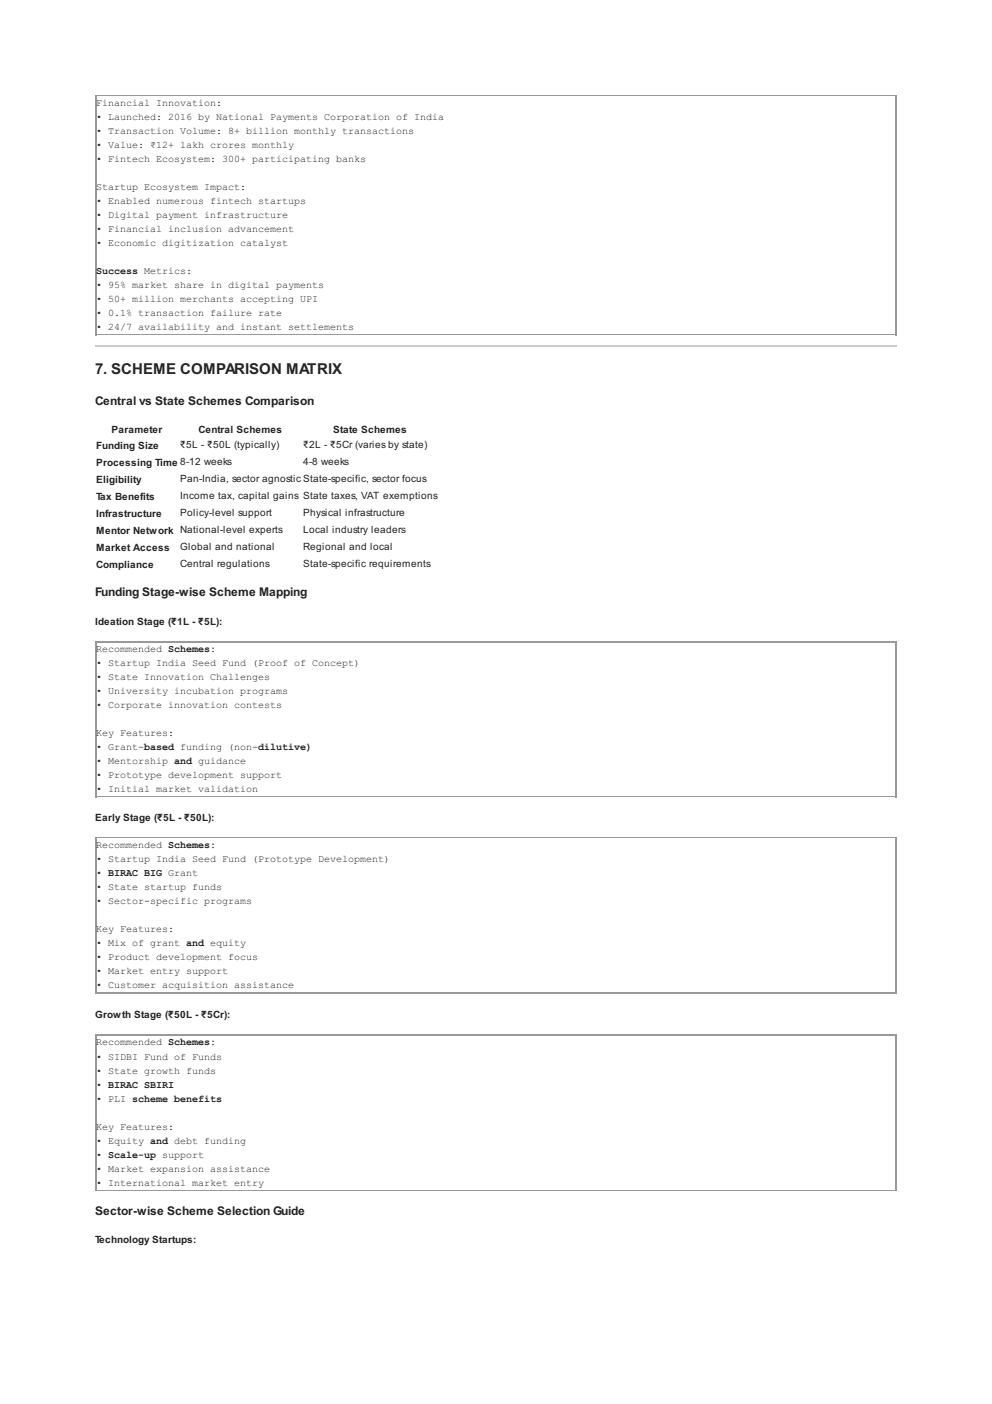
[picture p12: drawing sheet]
<svg xmlns="http://www.w3.org/2000/svg" width="210mm" height="297mm" viewBox="0 0 210 297" stroke-linecap="round" stroke-linejoin="round" font-family="sans-serif">
<defs><g id="words">
<text font-size="3.2" fill="#222" x="20.1" y="79.2">7. SCHEME COMPARISON MATRIX</text>
<g font-size="2.5" fill="#222">
<text x="20.1" y="85.7">Central vs State Schemes Comparison</text>
<text x="20.1" y="126.2">Funding Stage-wise Scheme Mapping</text>
<text x="20.1" y="257">Sector-wise Scheme Selection Guide</text>
</g>
<g font-size="2.1" fill="#222">
<text x="20.3" y="22.4">Financial Innovation:</text>
<text x="20.3" y="25.4">• Launched: 2016 by National Payments Corporation of India</text>
<text x="20.3" y="28.4">• Transaction Volume: 8+ billion monthly transactions</text>
<text x="20.3" y="31.3">• Value: ₹12+ lakh crores monthly</text>
<text x="20.3" y="34.3">• Fintech Ecosystem: 300+ participating banks</text>
<text x="20.3" y="40.2">Startup Ecosystem Impact:</text>
<text x="20.3" y="43.2">• Enabled numerous fintech startups</text>
<text x="20.3" y="46.1">• Digital payment infrastructure</text>
<text x="20.3" y="49.1">• Financial inclusion advancement</text>
<text x="20.3" y="52.1">• Economic digitization catalyst</text>
<text x="20.3" y="58">Success Metrics:</text>
<text x="20.3" y="61">• 95% market share in digital payments</text>
<text x="20.3" y="63.9">• 50+ million merchants accepting UPI</text>
<text x="20.3" y="66.9">• 0.1% transaction failure rate</text>
<text x="20.3" y="69.9">• 24/7 availability and instant settlements</text>
<text x="20.3" y="95">Funding Size</text>
<text x="23.6" y="91.7">Parameter</text>
<text x="38.1" y="94.8">₹5L - ₹50L (typically)</text>
<text x="42" y="91.7">Central Schemes</text>
<text x="64.1" y="94.8">₹2L - ₹5Cr (varies by state)</text>
<text x="70.5" y="91.7">State Schemes</text>
<text x="20.3" y="98.6">Processing Time 8-12 weeks</text>
<text x="64.1" y="98.4">4-8 weeks</text>
<text x="20.3" y="102.2">Eligibility</text>
<text x="20.3" y="105.8">Tax Benefits</text>
<text x="38.1" y="102">Pan-India, sector agnostic State-specific, sector focus</text>
<text x="38.1" y="105.6">Income tax, capital gains State taxes, VAT exemptions</text>
<text x="20.3" y="109.4">Infrastructure</text>
<text x="20.3" y="113">Mentor Network National-level experts</text>
<text x="38.1" y="109.2">Policy-level support</text>
<text x="64.1" y="109.2">Physical infrastructure</text>
<text x="64.1" y="112.8">Local industry leaders</text>
<text x="20.3" y="116.6">Market Access</text>
<text x="38.1" y="116.4">Global and national</text>
<text x="64.1" y="116.4">Regional and local</text>
<text x="20.3" y="120.2">Compliance</text>
<text x="38.1" y="120">Central regulations</text>
<text x="64.1" y="120">State-specific requirements</text>
<text x="20.1" y="132.3">Ideation Stage (₹1L - ₹5L):</text>
<text x="20.3" y="138">Recommended Schemes:</text>
<text x="20.3" y="141">• Startup India Seed Fund (Proof of Concept)</text>
<text x="20.3" y="143.9">• State Innovation Challenges</text>
<text x="20.3" y="146.9">• University incubation programs</text>
<text x="20.3" y="149.9">• Corporate innovation contests</text>
<text x="20.3" y="155.8">Key Features:</text>
<text x="20.3" y="158.8">• Grant-based funding (non-dilutive)</text>
<text x="20.3" y="161.7">• Mentorship and guidance</text>
<text x="20.3" y="164.7">• Prototype development support</text>
<text x="20.3" y="167.6">• Initial market validation</text>
<text x="20.1" y="173.8">Early Stage (₹5L - ₹50L):</text>
<text x="20.3" y="179.5">Recommended Schemes:</text>
<text x="20.3" y="182.5">• Startup India Seed Fund (Prototype Development)</text>
<text x="20.3" y="185.4">• BIRAC BIG Grant</text>
<text x="20.3" y="188.4">• State startup funds</text>
<text x="20.3" y="191.3">• Sector-specific programs</text>
<text x="20.3" y="197.3">Key Features:</text>
<text x="20.3" y="200.2">• Mix of grant and equity</text>
<text x="20.3" y="203.2">• Product development focus</text>
<text x="20.3" y="206.2">• Market entry support</text>
<text x="20.3" y="209.1">• Customer acquisition assistance</text>
<text x="20.1" y="215.5">Growth Stage (₹50L - ₹5Cr):</text>
<text x="20.3" y="221.2">Recommended Schemes:</text>
<text x="20.3" y="224.2">• SIDBI Fund of Funds</text>
<text x="20.3" y="227.1">• State growth funds</text>
<text x="20.3" y="230.1">• BIRAC SBIRI</text>
<text x="20.3" y="233">• PLI scheme benefits</text>
<text x="20.3" y="239">Key Features:</text>
<text x="20.3" y="241.9">• Equity and debt funding</text>
<text x="20.3" y="244.9">• Scale-up support</text>
<text x="20.3" y="247.9">• Market expansion assistance</text>
<text x="20.3" y="250.8">• International market entry</text>
<text x="20.1" y="262.9">Technology Startups:</text>
</g>
</g></defs>
<g fill="none" stroke="#999" stroke-width=".21">
<path d="M20.1 20.2h169.6M20.2 20.1v50.8M189.5 20.1v50.8M20.1 70.8h169.6M20.1 135.8h169.6M20.2 135.7v33M189.5 135.7v33M20.1 168.6h169.6M20.1 177.3h169.6M20.2 177.2v33M189.5 177.2v33M20.1 210.1h169.6"/>
<path d="M20.1 219h169.6M20.2 218.9v33M189.5 218.9v33M20.1 251.8h169.6"/>
</g>
<path d="M20.1 73.1h169.6" fill="none" stroke="#ccc" stroke-width=".21"/>
<use href="#words"/>
</svg>
